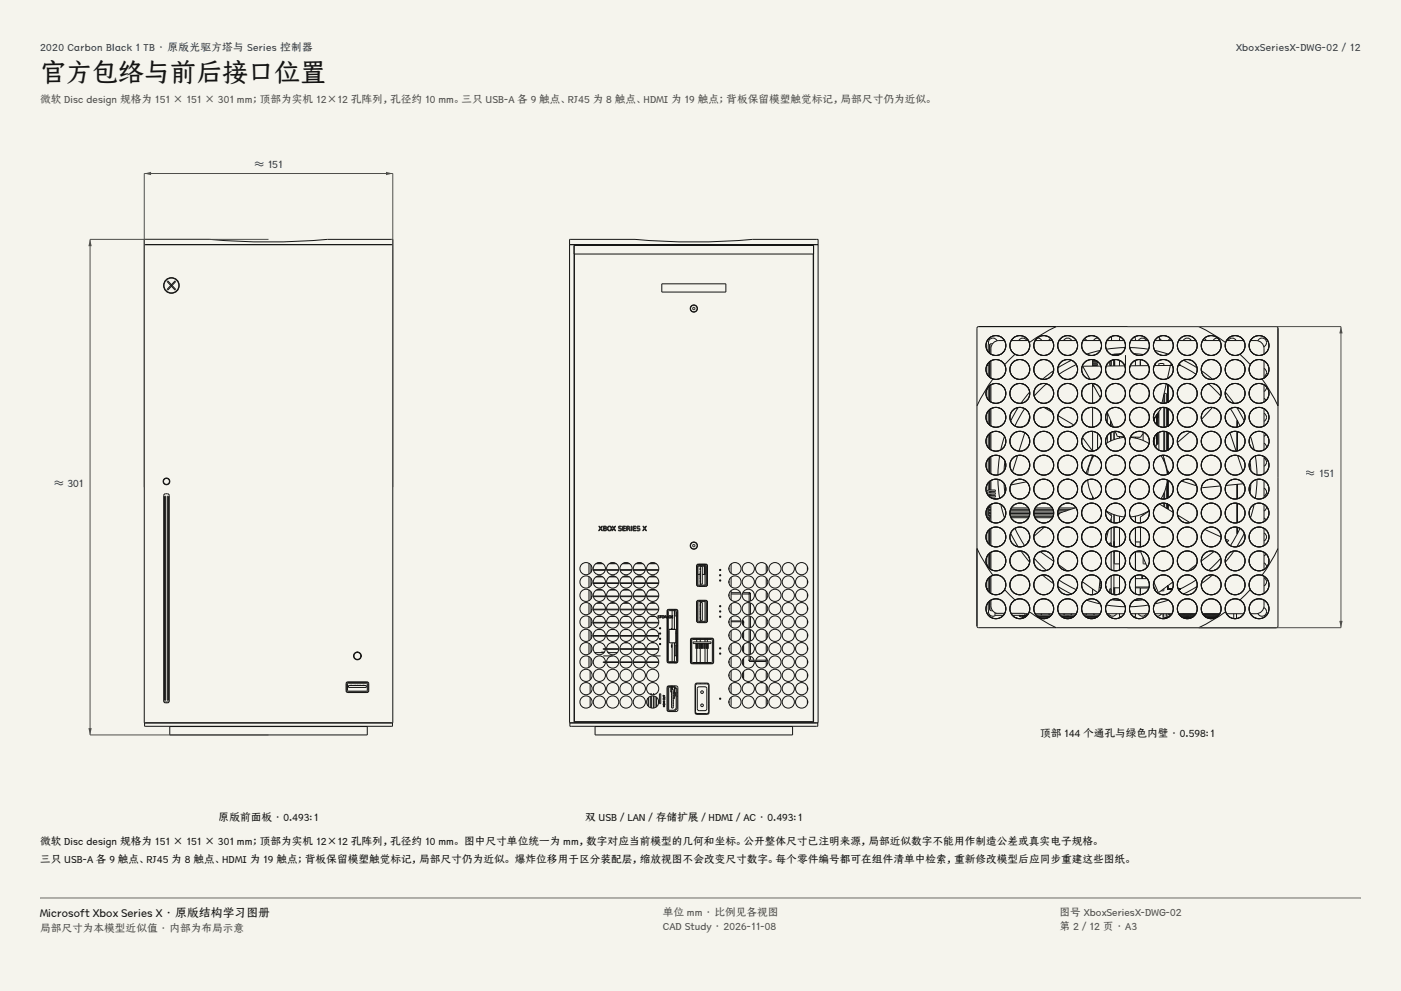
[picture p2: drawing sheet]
<svg xmlns="http://www.w3.org/2000/svg" width="420mm" height="297mm" viewBox="0 0 420 297" stroke-linecap="round" stroke-linejoin="round" font-family="sans-serif">
<defs><g id="words">
<text font-size="7.8" fill="#141413" x="12" y="24.7">官方包络与前后接口位置</text>
<text font-size="3.5" fill="#141413" x="12" y="274.9">Microsoft Xbox Series X · 原版结构学习图册</text>
<g font-size="3.2" fill="#1b365d">
<text x="12" y="15.3">2020 Carbon Black 1 TB · 原版光驱方塔与 Series 控制器</text>
<text x="370.6" y="15.3">XboxSeriesX-DWG-02 / 12</text>
<text x="76.2" y="50.4">≈ 151</text>
<text x="391.5" y="143">≈ 151</text>
<text x="16.2" y="146">≈ 301</text>
</g>
<g font-size="3.2" fill="#504e49">
<text x="12" y="30.9">微软 Disc design 规格为 151 × 151 × 301 mm；顶部为实机 12×12 孔阵列，孔径约 10 mm。三只 USB-A 各 9 触点、RJ45 为 8 触点、HDMI 为 19 触点；背板保留模塑触觉标记，局部尺寸仍为近似。</text>
<text x="198.7" y="274.5">单位 mm · 比例见各视图</text>
<text x="317.6" y="274.5">图号 XboxSeriesX-DWG-02</text>
<text x="12" y="279.3">局部尺寸为本模型近似值 · 内部为布局示意</text>
<text x="198.7" y="278.8">CAD Study · 2026-11-08</text>
<text x="317.6" y="278.8">第 2 / 12 页 · A3</text>
</g>
<g font-size="3.2" fill="#141413">
<text x="311.8" y="221">顶部 144 个通孔与绿色内壁 · 0.598:1</text>
<text x="65.6" y="246">原版前面板 · 0.493:1</text>
<text x="175.5" y="246">双 USB / LAN / 存储扩展 / HDMI / AC · 0.493:1</text>
<text x="12" y="253.3">微软 Disc design 规格为 151 × 151 × 301 mm；顶部为实机 12×12 孔阵列，孔径约 10 mm。 图中尺寸单位统一为 mm，数字对应当前模型的几何和坐标。公开整体尺寸已注明来源，局部近似数字不能用作制造公差或真实电子规格。</text>
<text x="12" y="258.6">三只 USB-A 各 9 触点、RJ45 为 8 触点、HDMI 为 19 触点；背板保留模塑触觉标记，局部尺寸仍为近似。 爆炸位移用于区分装配层，缩放视图不会改变尺寸数字。每个零件编号都可在组件清单中检索，重新修改模型后应同步重建这些图纸。</text>
</g>
</g></defs>
<g fill="#f5f4ed">
<path d="M0 0h420v297h-420z"/>
<path d="M12 12h396v275h-396z"/>
</g>
<g fill="none" stroke="#141413" stroke-width=".3">
<path d="M43.2 71.7h19.7a198.8 198.8 0 0 0 35.2 0h19.7v144.9h-74.6zM43.2 73.3h74.6M51.4 85.3l-1-1.1-.3 .2 1.1 1.2M51.6 85.6l1 1.2-.2 .1-1-1.1M52.4 84.2l.2 .2-2.3 2.5-.2-.2zM49.1 148.2l1.1-.2 .5 .5v61.6l-.5 .5h-.9l-.2-.5zM49.3 148.7h.3v61.2h-.3zM50.2 148.7h.3v61.2h-.3zM106 196.2v.7M106.7 197.7h.9M106.9 195.4h.5M107.3 195.4h.1"/>
<path d="M108.3 196.2v.7M43.3 216.7h74.4v1h-74.4zM49.2 210.4h1.5M50.9 217.7h59.2v2.6h-59.2zM103.8 204.6l.5-.3 6 .1 .2 .5v2.4l-.5 .3-6-.1-.3-.5zM104 204.6h6.3v2.7h-6.3zM104.3 204.8h5.6l.2 .2v1.9l-.2 .2h-5.5l-.2-.2zM104.5 205.4h5.3v.6h-5.3zM105 205.4h.6M105.3 205.4h.1M106 205.4h.3M106.5 205.4h.3"/>
<path d="M107 205.4h.3M107.5 205.4h.3M108 205.4h.3M108.7 205.4h.6M109 205.4h.1"/>
<circle cx="51.4" cy="85.6" r="2.35"/>
<circle cx="51.4" cy="85.6" r="2.23"/>
<circle cx="49.9" cy="144.3" r="1.01"/>
<circle cx="49.9" cy="144.3" r=".89"/>
<circle cx="107.1" cy="196.6" r="1.16"/>
<circle cx="107.1" cy="196.6" r="1.04"/>
</g>
<path d="M43.2 146v-94h74.6v94" fill="none" stroke="#504e49" stroke-width=".3"/>
<g fill="#504e49">
<path d="M43.2 52l2.1-.5v1z"/>
<path d="M115.7 51.5l2.1 .5-2.1 .5z"/>
</g>
<path d="M80.5 71.7h-53.5v148.6h53.5" fill="none" stroke="#504e49" stroke-width=".3"/>
<g fill="#504e49">
<path d="M27 71.7l.5 2.1h-1z"/>
<path d="M26.5 218.2h1l-.5 2.1z"/>
</g>
<g fill="none" stroke="#141413" stroke-width=".3">
<path d="M170.7 71.7h19.7a198.8 198.8 0 0 0 35.2 0h19.7v144.9h-74.6zM170.7 73.3h74.6M172.1 73.5h71.8v142.9h-71.8zM172.1 76.1h71.8M172.2 76.1v140.2h71.6v-140.2M198.4 85.1h19.2v2.4h-19.2zM207.8 92.1h.4l.2 .4-.2 .3h-.4l-.2-.3zM316.6 97.9h42.8M316.6 97.9l-4.1 2.2-3.9 2.6M316.6 97.9h-23.5l-.2 .5v23.2M359.4 97.9l4.1 2.2 3.9 2.6M359.4 97.9h23.5l.2 .5v23.2"/>
<path d="M295.9 109.5h.1M295.9 109.5h.4M295.9 109.4v.1M296.3 105.5v-2.1l.3-.1 .1 2.6M296.3 108.8v3.8M296.3 116v3.8M296.7 117l.1 .1M296.7 112.5l.1 .1M296.7 103.6l.1 .1M296.7 108.9h.1M296.7 108.4v4.6M296.7 115.6v4.6"/>
<path d="M296.8 119.6l-.1 .1M296.8 110.6l-.1 .1M296.8 108.3v4.8M296.8 115.5v4.8M297.1 108.1v5.2M297.1 115.3v5.2M297.6 103l-.8 .2v2.7M297.7 113.6l-2.6 3.9-2.2 4.1M298.9 102.1a1.34 1.34 0 0 0-1.8-.7 1.34 1.34 0 0 0-.6 1.9M301 101.9l-.1 .2M301 101.9h.1M301.1 102.1a3.2 3.2 0 0 0-3.8 1.3l-.2 2.7"/>
<path d="M301.2 109.3a2.99 2.99 0 0 1-.3 3.3 2.99 2.99 0 0 1-3.2 1M301.2 109.3a2.99 2.99 0 0 0-5-.5 2.99 2.99 0 0 0 1.5 4.8M303.1 102.1h5.2M303.2 101.9h.1M303.3 101.9v.2M304.3 106.2l-3.1 3.1M305.4 102.1a1.34 1.34 0 0 1 1.2-.8 1.34 1.34 0 0 1 1.2 .8M308.6 102.7a2.99 2.99 0 0 1-1 3.2 2.99 2.99 0 0 1-3.3 .3M308.6 102.7a2.99 2.99 0 0 0-4.8-1.5 2.99 2.99 0 0 0 .5 5M308.7 117.5l-2.6 3.3M308.7 117.5h.1M310 118.7h.1"/>
<path d="M310.3 102.1h5.2M310.9 101.3a1.34 1.34 0 0 1 1.4 .8M312.5 113.7h.1M313.7 115l-3.7 3.7M313.7 115h.1M315 101.5l-.6 .6M315 101.4v.1M315.9 111.1l-3.4 2.6M317.5 112.2h.1M317.5 102.1h5.2M318.9 102.1a1.34 1.34 0 0 1 1.2-.8 1.34 1.34 0 0 1 1.2 .8M321.2 108l-4.1 2.2"/>
<path d="M321.2 108h.1M322.7 109.3l-5.2 2.9M322.7 109.3h.1M324.7 102.1h5.1M325.1 101.4v.1M325.2 101.5l.6 .6M327.5 114.9l2.4 4.4M327.5 109.6h1.5v.1M327.5 109h1.5v.3h-1.5M327.5 108.5h1.5v.3h-1.5M327.5 108.2h1.4M327.5 115.7h.4"/>
<path d="M327.5 107.8v1.9M327.5 115v5.9M327.5 107.9h.8M327.5 115.3h.2M329.2 101.3a1.34 1.34 0 0 0-1.4 .8M329.2 101.3h.1M329.8 105l-4.1 1.1M329.8 105h.1M330.1 109.7l-5.5 .1 2.2 3.9M331.7 104.7h-.1M331.8 102.1h5.2M332.7 108.3h.1"/>
<path d="M333.1 108.1v1.4h-.4v-1.2M333.1 108.9h.1M333.1 108.1h.1M333.1 108v1.7M333.2 100.8v1.3M333.9 108.9h.3M334 107.8v1.9zM334.2 107.8v1.9M334.2 107.8h.1M335.6 106v.3l-1.7-.1v.3M335.6 108v1.7M335.9 101l-.2 .3"/>
<path d="M336.1 106l-2.9 .3M336.1 106h.1M336.2 101.2l-.5 .1-.1 .8M337.2 109.6l-5.6 .1M337.3 104.2l-5.6 .5M337.3 104.2h.1M337.4 106.4v3.2M338.7 104.2h.1M338.7 104.2l5.6 .5M339 102.1h5.2M339.8 101.2l.5 .1 .1 .8M339.9 106h.1"/>
<path d="M339.9 106l2.9 .3M340.1 101l.2 .3M340.4 106v.3M340.4 108v1.6M341.3 102.1a1.34 1.34 0 0 1 1.2-.8 1.34 1.34 0 0 1 1.2 .8M341.8 107.8v1.8M341.8 108.9h.1M341.8 107.8h.1M341.9 107.8v1.8M341.9 107.8h.1M344 101.8v.3M344.3 104.7h.1"/>
<path d="M344.3 109.6h-5.5M346.2 105h.1M346.2 102.1h5.1M346.2 105l4 1.1M346.4 109v.5h-.4M346.4 108.9v.1M347.6 101.5l.6 .6M347.6 100.8v1.3M348.9 109.5v-.5l-1.3-.1-.2 .7M348.9 118.3v2.6M349.6 115.1l-1.3 5.8M349.6 115v.1"/>
<path d="M350 115.2v5.4M350.2 106.1h.1M350.8 109.5h.7M350.9 109.5l-.9 3.8M350.9 109.5l-4.9 .1M350.9 101.4l-.7 .7M353.2 109.5h.7M353.3 109.3h.1M353.3 102.1h5.2M353.3 109.3l5.2 2.9M354.7 102.1a1.34 1.34 0 0 1 1.2-.8 1.34 1.34 0 0 1 1.2 .8M354.8 108h.1"/>
<path d="M354.8 108l4 2.2M358.5 112.2h.1M358.9 110.2h.1M360.1 111.1h.1M360.2 111.1l3.3 2.6M360.5 102.1h5.2M361 101.4v.1M361 101.5l.6 .6M362.3 115h.1M362.3 115l3.7 3.7M363.5 113.7h.1M365.1 101.3a1.34 1.34 0 0 0-1.4 .8"/>
<path d="M365.1 101.3h.1M366 118.7h.1M367.3 117.5h.1M367.3 117.5l2.6 3.3M367.4 102.7a2.99 2.99 0 0 0 1 3.2 2.99 2.99 0 0 0 3.3 .3M367.4 102.7a3 3 0 0 1 4.8-1.5 3 3 0 0 1-.5 5M367.7 102.1h5.2M368.2 102.1a1.34 1.34 0 0 1 1.2-.8 1.34 1.34 0 0 1 1.2 .8M371.7 106.2l3.1 3.1M372.8 101.9l-.1 .2M374.8 109.3a2.99 2.99 0 0 0 .3 3.3 2.99 2.99 0 0 0 3.2 1M374.8 109.3a2.99 2.99 0 0 1 5-.5 2.99 2.99 0 0 1-1.5 4.8"/>
<path d="M374.9 102.1a3.2 3.2 0 0 1 3.8 1.3l.2 2.7M375 101.9h.1M375 101.9l.1 .2M377.1 102.1a1.35 1.35 0 0 1 2.2-.4 1.35 1.35 0 0 1-.4 2.2M378.3 113.6l2.6 3.9 2.2 4.1M378.9 119.4l.6 .6M378.9 110.4a1.34 1.34 0 0 1 .8 1.2 1.34 1.34 0 0 1-.8 1.2M378.9 105.9l.2 .1M378.9 108.1v5.2M378.9 115.3v5.2M379.1 108.3h-.2M379.1 106h.1"/>
<path d="M379.1 108.2v.1M379.7 115.9h.1M379.7 115.9l-.2 .9-.6 .5M292.9 121.6v42.8M296.3 123.2v3.8M296.3 130.3v3.8M296.3 137.5v3.8M296.7 139.4l.1 .1M296.7 130.5l.1 .1M296.7 126l.1 .1M296.7 122.8v4.6M296.7 129.9v4.7"/>
<path d="M296.7 137.1v4.6M296.8 137.5l-.1 .1M296.8 133l-.1 .1M296.8 124.1l-.1 .1M296.8 122.7v4.8M296.8 129.9v4.7M296.8 137v4.8M297.1 122.5v5.2M297.1 129.7v5.1M297.1 136.8v5.2M299.7 136.7l-.5 5.6M299.7 136.6v.1"/>
<path d="M300 134.8h.1M301.1 130.7l-1.1 4.1M301.3 138.2l-.3 2.9M305.1 136.5l-1.6 4.9M305.1 136.5h.1M305.2 122.1l-2.2 4.1M305.5 135.2h.1M306.1 120.9h.1M307.2 122.5l-2.9 5.2M307.2 122.5h.1M307.2 129.7l-1.7 5.5M308.7 124.9l-.6 2"/>
<path d="M312.9 122.1l2.6 1.5M317.1 124.6l4.7 2.9M324.5 131.1h.1M327.5 129.3v5.9l-3-4.1M327.5 137.2v-.8l-1.9 5.5M327.5 122.1v5.9M328 136.5a12 12 0 0 0-1.9 5.6M329.4 130.2l-.4 .1v4.3M330.1 124.1v1.9M331.5 133h.1M331.9 123.5l1.9 4.5M332 123.6v3.2"/>
<path d="M332 130.5v2.2M332.8 127.6h.1M332.8 127.5v.1M332.8 127.5h.1M332.9 125.9v1.6M332.9 129.7v2.5M332.9 127.5l.1 .2M333.1 126.4v1.4M333.1 129.6v2.5M333.9 129.3v2.5M334 129.3v2.4M334.3 129.3l.7 1.5 2.1 .1"/>
<path d="M335.6 130.8v.5M337.1 131.1a12 12 0 0 0-5.6 1.8M337.2 131.1h.1M338.8 131.1h.1M338.9 131.1a12 12 0 0 1 5.6 1.8M340.4 131v.3M342.7 129.9v2.1M342.9 129.6l-1 1.5-3-.1M344.5 133h.1M345.9 125.5v.4M345.9 131.4v1.7M345.9 131.5l.2 .1z"/>
<path d="M346 125.4v.8M346 131.2v2.1M346 133.3v.1M346 125.6h.1M346.1 133.4v.1M346.1 131.5v.1M346.1 125.5v.1M346.1 125.6h.1M346.1 125.1v.5M346.1 130.8v.7M346.2 125.1l.6 .1M346.6 133.4v.9"/>
<path d="M346.8 130v3.3l-.8 .1M346.8 124.3v3M346.8 124.2l.1 1.2M346.9 125.4l-.1 1.9M346.9 125.4h.1M347 125.4l.1 2.2M347.1 129.7l-.1 3.4h-.2v-3.1M347.1 123.8l-.1 1.6M347.4 123.3v4.4M347.4 129.6v5.3M348 136.5a12 12 0 0 1 1.9 5.6M348 122.2v.4l-2.2 3"/>
<path d="M348.7 136.4l1.6 5.6M348.9 122.1v6M348.9 129.3v5.9M348.9 137.3v.8M349.1 122.1v5.9M349.1 129.3v5.9M349.1 137.8v.7M349.7 120.8v-2.8l-.5-.1-.1 3M349.7 122.2v5.7M349.7 129.4v5.7M349.7 139.9v.4M350 122.4v5.4"/>
<path d="M350 129.5v5.5M356.8 129.4l-3.8 3.2M363.5 122.1l-3.3 3.6M367.3 125.4l.4 1.2M368.7 129.7l1.9 5.5M368.8 122.5h.1M368.8 122.5l2.9 5.2M369.9 120.9h.1M370.8 122.1l2.2 4.1M370.9 126v2M370.9 129.3v5.9M371 136.5l1.6 4.8"/>
<path d="M373 126.2h.1M374.7 138.2l.3 2.9M374.9 130.7l1.1 4.1M376 134.8h.1M376.3 136.6v.1M376.3 136.7l.5 5.6M378.9 137.3a1.34 1.34 0 0 1 .8 1.2 1.34 1.34 0 0 1-.8 1.2M378.9 132.8l.6 .5 .2 .9M378.9 123.9a1.34 1.34 0 0 1 .8 1.2 1.34 1.34 0 0 1-.8 1.2M378.9 122.5v5.2M378.9 129.7v5.1M378.9 136.8v5.2"/>
<path d="M379.5 130.2l-.6 .6M379.5 120h.1M379.6 130.1h-.1M379.7 134.2h.1M383.1 121.6v42.8M179.5 157.7l.5 .5 .6-.5-.4 .7 .4 .7-.6-.6-.6 .6 .5-.8zM180.9 157.7h.5a.34 .34 0 0 1 .4 .2 .34 .34 0 0 1-.2 .4 .39 .39 0 0 1 .3 .5 .39 .39 0 0 1-.5 .3h-.5zM181.1 158.4h.3a.26 .26 0 0 1 .3 .3 .26 .26 0 0 1-.3 .2h-.3zM181.1 157.8l.4 .1 .1 .2-.5 .2zM183.5 157.7l.5 .5 .6-.5-.5 .7 .5 .7-.6-.6-.6 .6 .5-.8zM185.5 157.8l.8-.1v.2l-.2-.1a.29 .29 0 0 0-.4 0 .29 .29 0 0 0-.1 .4 .54 .54 0 0 1 .7 .2 .54 .54 0 0 1-.2 .7 .54 .54 0 0 1-.7-.1l.1-.1a.31 .31 0 0 0 .5 .1 .31 .31 0 0 0-.1-.5l-.5-.3zM186.7 157.7h.8v.1h-.7v.5h.7v.1h-.7v.5h.8v.2h-.9z"/>
<path d="M187.9 157.7h.4a.39 .39 0 0 1 .4 .2 .39 .39 0 0 1-.2 .5l.4 .7-.6-.6h-.2v.6h-.2zM188.1 157.8h.2a.25 .25 0 0 1 .3 .3 .25 .25 0 0 1-.3 .2h-.2zM189.2 157.7h.2v1.4h-.2zM189.8 157.7h.8v.1h-.7v.5h.7v.1h-.7v.5h.7v.2h-.8zM191 157.8l.8-.1v.2l-.2-.1a.29 .29 0 0 0-.4 0 .29 .29 0 0 0-.1 .4 .54 .54 0 0 1 .7 .2 .54 .54 0 0 1-.2 .7 .54 .54 0 0 1-.7-.1l.1-.1a.31 .31 0 0 0 .5 .1 .31 .31 0 0 0-.1-.5l-.5-.3zM192.7 157.7l.6 .5 .5-.5-.4 .7 .4 .7-.6-.6-.6 .6 .5-.8zM296 152.3v2.6l.2 .2 .9 .1M296.3 144.7v2.2M296.3 155.1v.6M296.3 159v3.8M296.3 148.6h.1M296.3 148.6l2.1-.1v.4h-1.7"/>
<path d="M296.4 154.7h.7M296.4 154.3h.7M296.4 153.9h.7M296.4 147.3h2v-.4h-2.2l-.2 1.2 .4-.4h2v.4h-2M296.4 153.5h.7M296.4 153l.7 .1M296.4 152.6l.7 .1M296.4 152.2h.7M296.4 148.1v.5M296.4 151.7v3.1M296.7 152.9l.1 .1M296.7 148.4l.1 .1"/>
<path d="M296.7 144.3v2.6M296.7 147.3v.4M296.7 148.1v.4M296.7 151.4v.8M296.7 152.7v.4M296.7 153.5v.4M296.7 154.3v.4M296.7 155.2v.9M296.7 158.6v4.6M296.8 159.9l-.1 .1M296.8 155.4l-.1 .1M296.8 146.5l-.1 .1"/>
<path d="M296.8 144.2v2.7M296.8 147.3v.4M296.8 148.1v.4M296.8 149h.1M296.8 151.4v.8M296.8 152.7v.4M296.8 153.5v.4M296.8 154.3v.4M296.8 155.2v.9M296.8 158.5v4.8M297.1 144v2.9M297.1 147.3v.4"/>
<path d="M297.1 148.1v.4M297.1 148.9v.3M297.1 151.2v5.1M297.1 158.3v5.2M297.5 149.4h.9v.1M298.4 149.6h.1M299.2 143.7h.1M299.2 142.3h.1M299.2 143.7l.5 5.6M299.7 149.3v.1M300 151.2h.1M300 151.2l1.1 4.1"/>
<path d="M301 144.9h.1M301 141.1h.1M301 144.9l.3 2.9M302.7 153.9h6M302.8 153.5h5.9M302.8 154.3h5.9M302.8 153.1h5.8M302.9 154.7h5.6M303 152.7h5.5M303 159.8l2.2 4.1M303.1 155.2h5.3M303.2 152.2h5.1"/>
<path d="M304.3 158.3l2.9 5.2M307.8 144.4l-4.8 .9M309.9 153.9h6M309.9 153.5h6M310 154.3h5.8M310 153.1h5.8M310.1 154.7h5.6M310.1 152.7h5.6M310.3 155.2h5.2M310.3 152.2h5.2M313.1 158l-3.2 2.8M313.1 157.9v.1"/>
<path d="M317.1 153.9h.6M317.1 153.5h1.4M317.1 154.3h.1M317.2 153.1h2.5M317.3 152.7h3.7M317.5 152.2h4.8M320.1 143.6h.1M322.6 152.1l-4.7 1.6-.8 .7M326.1 143.8h.1M326.1 142.2h.1M326.1 143.9a12 12 0 0 0 1.9 5.6M327.5 148.8v.8"/>
<path d="M331.5 153.2l1.8 1.4-.4 1.7M331.5 153.1a12.6 12.6 0 0 0 5.6 1.8M331.5 153h.1M331.8 153.5h.2M332 153.5h.1M332.1 153.4l-.1 .1M332.3 158.8l-.7 3.1M333.1 153.9v.6M333.1 155.5v.9M333.1 158.2v5.4M333.9 154.2v2.5M333.9 158l.1 5.9"/>
<path d="M334 154.3v2.4M334 158v5.9M335.6 154.7v1.8M335.6 158.2v5.5M337.2 154.9h.1M338.8 154.9h.1M340.4 154.7v1.8M340.4 158.2v5.5M341.9 158v5.9M342.7 154v.4M344.5 153.1a12 12 0 0 1-5.6 1.8M344.5 153h.1"/>
<path d="M344.5 153.2l-2.6 1.7v1.8M346.5 151.8l1.1-.7 4.1 2.5M346.6 151.7v.1M347.4 151.1v.1M348.9 147.9v1.7M348.9 150.8v1.1M349.1 147.5v2.1M349.1 150.8v1.1M349.7 145.7v3.7M349.7 150.9v1.4M349.9 143.9a12 12 0 0 1-1.9 5.6M349.9 142.2h.1"/>
<path d="M349.9 143.8h.1M350 141.1v1M350 143.9v5.4M350 151v1.5M353 154.3l3.7 2.3M354.2 144.2l4.6 1.4M361.1 158.7l5 2.2M365.9 145.6l-5.7 .5M370.9 145.2v4.3M370.9 150.8v5.9M370.9 158v2M371.7 158.3l-2.9 5.2"/>
<path d="M372.6 141.3h.1M372.8 145l-5.3 .5M373 159.8l-2.2 4.1M373 159.8h.1M375 144.9l-.3 2.9M375 141.1h.1M375 144.9h.1M376 151.2l-1.1 4.1M376 151.2h.1M376.3 149.3v.1M376.8 143.7l-.5 5.6M376.8 142.3h.1"/>
<path d="M376.8 143.7h.1M378.9 159.7a1.34 1.34 0 0 1 .8 1.2 1.34 1.34 0 0 1-.8 1.2M378.9 155.2l.6 .6M378.9 146.3a1.34 1.34 0 0 1 .8 1.2 1.34 1.34 0 0 1-.8 1.2M378.9 141.8l.2 .1M378.9 144v5.2M378.9 151.2v5.1M378.9 158.3v5.2M379.1 144.1l-.2 .1M379.1 141.9h.1M379.1 144.1h.1M379.5 155.9h.1"/>
<path d="M379.7 151.8h.1M379.7 151.8l-.2 .9-.6 .5M176.6 168.8v3.2M176.6 172.8v3.2M176.6 176.8v3.2M177.2 169.4v2.1M177.2 173.4v2.1M177.2 177.3v2.2M177.5 170.7l-.1 .2M177.5 174.7v.2M177.5 178.6v.2M177.9 178.6h3.6"/>
<path d="M177.9 174.7h3.6M177.9 170.7h3.6M177.9 178.8h3.6M177.9 174.9h3.5M177.9 170.9h3.5M178.6 168.9h2.1M178.7 172.9h2M178.8 176.8h1.8M178.9 168.8h1.5M179.1 172.7h1.2M179.2 176.7h.9M181.9 178.6h3.6"/>
<path d="M181.9 174.7h3.6M181.9 170.7h3.6M181.9 178.8h3.6M181.9 174.9h3.5M181.9 170.9h3.5M182.6 168.9h2.1M182.7 172.9h2M182.8 176.8h1.8M182.9 168.8h1.5M183.1 172.7h1.2M183.2 176.7h.9M185.9 178.6h3.6"/>
<path d="M185.9 174.7h3.6M185.9 170.7h3.6M185.9 178.8h3.6M185.9 174.9h3.5M185.9 170.9h3.5M186.6 168.9h2.1M186.7 172.9h2M186.8 176.8h1.8M186.9 168.8h1.5M187.1 172.7h1.2M187.2 176.7h.9M189.9 178.6h3.6"/>
<path d="M189.9 174.7h3.6M189.9 170.7h3.6M189.9 178.8h3.6M189.9 174.9h3.5M189.9 170.9h3.5M190.6 168.9h2.1M190.7 172.9h2M190.8 176.8h1.8M190.9 168.8h1.5M191 172.7h1.3M191.2 176.7h.9M193.9 178.6h3.6"/>
<path d="M193.9 174.7h3.6M193.9 170.7h3.6M193.9 178.8h3.5M193.9 174.9h3.5M193.9 170.9h3.5M194.6 168.9h2.1M194.7 172.9h2M194.7 176.8h1.9M194.9 168.8h1.5M195 172.7h1.3M195.2 176.7h.9M207.8 163.2h.4l.2 .3-.2 .4h-.4l-.2-.4z"/>
<path d="M208.8 169.6l.6-.6h2.2l.5 .6-.1 5.9-.4 .3h-2.2l-.6-.6M208.9 169.4v6M208.9 169.7v2.5M208.9 172.2h.1M208.9 169.7h.1M209.1 169.3h2.8v6.2h-2.8zM209.2 169.7h2v2.5h-.7M209.2 172.2h.7M209.3 169.5l2.2-.1 .2 .3v5.4l-.2 .3h-2l-.3-.3zM209.9 174h.1M209.9 174.3h.1M209.9 172.7h.1"/>
<path d="M209.9 173.1h.1M209.9 171.7h.1M209.9 172.1h.1M209.9 170.5h.1M209.9 170.8h.1M209.9 174.5h.1M209.9 173.2h.1M209.9 173.5h.1M209.9 172.3h.1M209.9 172.5h.1M209.9 171.3h.1M209.9 171.5h.1"/>
<path d="M209.9 170.3h.1M209.9 169v.2M209.9 169.4v6M209.9 175.6v.2M209.9 179.9v.1M209.9 169.7h.6v5.4h-.6M211.2 170.4h.2M211.2 171.4h.2M211.3 169.5v2.8M211.3 172.3h.1M211.3 169.5h.1M211.4 169v.2"/>
<path d="M211.4 169.4v6M211.4 175.6v.2M211.4 179.9v.1M212 170.4h.1M212 169.4v6M212 171.4h.1M212.1 169.9v2M212.1 169.9h.1M212.1 171.9h.1M218.5 170.1v.6M218.5 174.1v.6M218.5 178.1v.6"/>
<path d="M219.2 169v2.8M219.2 173v2.8M219.2 177v2.8M219.2 177.6h2.8M219.2 178h2.9M222.5 178l2 .1 .1 2.1M222.7 177.6h1.8l.4 .2 .1 2.3M229.7 169.2v2.4M229.7 173.2v2.4M229.7 177.2v2.4M242 169.8v1.2M242 173.8v1.2"/>
<path d="M242 177.8v1.2M242.1 170.1v.6M242.1 174.1v.6M242.1 178.1v.6M292.9 164.4l2.2 4.1 2.6 3.9M292.9 164.4v23.2l.2 .5h23.5M295.9 176.5h.1M295.9 176.5h.4M295.9 176.5v.1M296.3 166.2v3.8M296.3 173.4v3.8M296.7 175.3l.1 .1"/>
<path d="M296.7 166.3l.1 .1M296.7 161.8l.1 .1M296.7 177.1h.1M296.7 165.8v4.6M296.7 173v4.6M296.8 173.4l-.1 .1M296.8 168.9l-.1 .1M296.8 165.7v4.8M296.8 172.9v4.8M297.1 179.9a3.2 3.2 0 0 0 1.1 3.7l.5 .2M297.1 165.5v5.2M297.1 172.7v5.2"/>
<path d="M297.7 172.4a2.99 2.99 0 0 0-1.5 4.8 2.99 2.99 0 0 0 5-.5M297.7 172.4a2.99 2.99 0 0 1 3.2 1 2.99 2.99 0 0 1 .3 3.3M301.2 176.7l3.1 3.1M304.3 179.8a2.99 2.99 0 0 0-.5 5 2.99 2.99 0 0 0 4.8-1.5M304.3 179.8a2.99 2.99 0 0 1 3.3 .3 2.99 2.99 0 0 1 1 3.2M306.1 165.1l2.6 3.4M307.2 163.5h.1M308.5 162l-.6 .5 .2 .2M308.7 168.5h.1M310 167.3h.1M310 167.3l3.7 3.7M311.8 165.3h.1"/>
<path d="M311.9 165.3l4 2.9M312.5 172.3h.1M312.5 172.3l3.4 2.6M313.7 171h.1M315.9 168.2h.1M317.1 175.8l4.1 2.2M317.3 169.2h.1M317.3 169.2l2.6 1.9M317.5 173.8l5.2 2.9M319.9 171.1h.1M321.2 178h.1M322.7 176.7h.1"/>
<path d="M324.4 174.3l4.7 3.3M325.7 179.9l4.1 1.1M327.5 176.5v1.7M329.5 176.1h.6M329.6 175.6h.6M329.7 174.9h.5M329.7 174.4h.4M329.8 173.7l-.4 3.7M330.1 174.3v.1M330.1 174.9v.7M330.1 176.1v.1M331.4 175.6l.1 .5"/>
<path d="M331.5 174.4v.1M331.5 174.5l-.1 .4M332.7 177.7v-1.2h.4v1.4M332.7 163.3v-.6h.4v.9M332.7 163.3v.1M332.7 177.7h.1M333.1 177.1h.1M333.1 163.3h.1M333.1 163.6h.1M333.1 177.9h.1M333.1 165.4v5.4M333.1 172.6v5.4"/>
<path d="M333.2 179.7l2.9 .3M333.9 172.3l.1 5.9v-2.2M333.9 177.1h.3M333.9 163.3h.1M333.9 179.5v.3M334 162.2v1.7zM334 176h.1M334 165.6h.1M334 162.2h.1M334 165.2v.4M334 165.1l-.1 5.9M334 165.1v3.7l1.6 .2"/>
<path d="M334.2 178.2h.1M335.6 176.2h-1.4v2M335.6 165.4v5.4M335.6 172.5v5.5M335.6 179.7v.3M337.4 160.9h.1M337.4 168.1h.1M337.4 175.3h.1M338.6 160.9h.1M340.4 162.4h1.4v1.5M340.4 176.2h4M340.4 175.9h4.1"/>
<path d="M340.4 173.4h3.5M340.4 165.4v5.4M340.4 172.5v5.5M340.4 179.7v.3M341.8 176.2v2M341.8 165.1v.3h-1.4M341.8 177.1h.1M341.8 163.3h.1M341.8 163.9h.1M341.8 165.1h.1M341.8 178.2h.1M341.9 176.2v2"/>
<path d="M341.9 165.2v.2M341.9 162.5v1.4M341.9 162.5h.1M341.9 163.9h.1M341.9 165.1h.1M341.9 178.2h.1M341.9 165.1v.3M341.9 165.4l2 4.5M342.3 172.4v1M342.3 172.4h.1M342.4 172.4v1M342.5 172.4v1"/>
<path d="M342.5 172.4h.1M342.7 167.1v1.9h.8M342.8 179.7l-2.9 .3M345.9 176.1v.1M346 176.5h.4v.6M348.9 176.4v.6l-.8 .1M350 175.6v.8l1.5 .1M350.2 179.9l-4 1.1M350.3 179.9h-.1M351.6 174.4l-4.3 3.2-1.4-3.2v1.8M353.2 176.5h.7M353.3 176.7h.1"/>
<path d="M354.8 178h.1M356.2 171.1h-.1M358.5 173.8l-5.2 2.9M358.7 169.2l-2.5 1.9M358.8 175.8l-4 2.2M358.9 175.8h.1M360.1 174.9h.1M362.3 171h.1M363.5 172.3l-3.3 2.6M363.5 172.3h.1M364 165.3l-3.9 2.8M366 167.3l-3.7 3.7"/>
<path d="M366 167.3h.1M367.3 168.5h.1M367.3 161.5l1.1 .5-.7 .5M368.8 163.5h.1M369.9 165.1l-2.6 3.4M371.7 179.8a2.99 2.99 0 0 0-3.3 .3 2.99 2.99 0 0 0-1 3.2M371.7 179.8a3 3 0 0 1 .5 5 3 3 0 0 1-4.8-1.5M374.8 176.7l-3.1 3.1M378.3 172.4a2.99 2.99 0 0 0-3.2 1 2.99 2.99 0 0 0-.3 3.3M378.3 172.4a2.99 2.99 0 0 1 1.5 4.8 2.99 2.99 0 0 1-5-.5M378.9 177.7h.2M378.9 173.2a1.34 1.34 0 0 1 .8 1.2 1.34 1.34 0 0 1-.8 1.2"/>
<path d="M378.9 168.7a1.34 1.34 0 0 1 .8 1.4M378.9 179.9a3.2 3.2 0 0 1-1.3 3.8l-2.7 .2M378.9 165.5v5.2M378.9 172.7v5.2M379.1 180l-.2 .1M379.1 177.7v.1M379.1 180h.1M379.5 166l-.6 .6M379.6 166h-.1M383.1 164.4l-2.2 4.1-2.6 3.9M383.1 164.4v23.5l-.5 .2h-23.2M176.6 180.8v3.2"/>
<path d="M176.6 184.8v3.2M176.6 188.8v3.2M176.6 192.8v3.2M176.6 196.8v3.2M177.2 181.3v2.2M177.2 185.3v2.2M177.2 189.3v2.2M177.2 193.3v2.2M177.2 197.3v2.2M177.5 182.6v.2M177.5 186.5v.2M177.5 190.5v.2"/>
<path d="M177.9 190.5h3.6M177.9 186.5h3.6M177.9 182.6h3.6M177.9 190.7h3.6M177.9 186.7h3.6M177.9 182.8h3.6M178.3 195.6h2.8M178.9 180.8h1.6M179 184.7h1.4M179.1 188.7h1.2M179.5 180.6h.4M180.8 198.4h.1"/>
<path d="M180.8 198.5h.1M180.8 194.4h.1M180.8 194.6h.1M180.8 194.4v.2M180.8 198.4v.1M180.9 198.5h.6M180.9 198.4h.6M180.9 196.6h2.8M180.9 194.4h.6M180.9 194.6h.6M181.2 195.4l-1 .2M181.8 194.4h3.7"/>
<path d="M181.8 198.4h3.7M181.8 190.5h3.7M181.9 186.5h3.6M181.9 198.5h3.6M181.9 182.6h3.6M181.9 194.6h3.6M181.9 190.7h3.6M181.9 186.7h3.6M181.9 182.8h3.6M182.2 195.4l.3 .2M182.3 195.6h2.8M182.8 180.8h1.7"/>
<path d="M183 184.7h1.4M183.1 188.7h1.2M183.3 192.6h.8M183.5 180.6h.4M185.8 194.4h3.7M185.8 198.4h3.7M185.8 190.5h3.7M185.8 186.5h3.7M185.9 198.5h3.6M185.9 182.6h3.6M185.9 194.6h3.6M185.9 190.7h3.6"/>
<path d="M185.9 186.7h3.6M185.9 182.8h3.6M186.8 180.8h1.7M187 184.7h1.4M187.1 188.7h1.2M187.2 192.6h.9M187.5 180.6h.4M189.8 194.4h3.7M189.8 198.4h3.7M189.8 190.5h3.7M189.8 186.5h3.7M189.8 198.5h3.7"/>
<path d="M189.8 182.6h3.7M189.9 194.6h3.6M189.9 190.7h3.6M189.9 186.7h3.6M189.9 182.8h3.6M190.8 180.8h1.7M190.9 184.7h1.5M191.1 188.7h1.2M191.2 192.6h.9M191.5 180.6h.4M193.8 194.4h3.7M193.8 198.4h3.7"/>
<path d="M193.8 190.5h3.7M193.8 186.5h3.7M193.8 198.5h3.7M193.8 182.6h3.7M193.8 194.6h3.7M193.9 190.7h3.6M193.9 186.7h3.6M193.9 182.8h3.6M194.8 180.8h1.7M194.9 184.7h1.5M195.1 188.7h1.2M195.2 192.6h.9"/>
<path d="M195.5 180.6h.4M195.7 196.6h2.3M197.3 184.6l.4-.1-.4 .2a.27 .27 0 0 1 .4 .1 .27 .27 0 0 1-.1 .4 .27 .27 0 0 1-.4-.1l.4-.1-.3-.2zM197.8 184.5h.6l-.3 .1v.6l-.1-.6zM199.3 184.6l.3 .2h-.3zM200 184.8v-1.6l.2-.5 2.5-.1 .4 .3 .1 15.3-.5 .5h-2.2l-.5-.5v-13.1M200.1 184.5l-.3 .7-.2-.6-.4-.1v.7l.1-.3 .4 .3 .3-.2 .4 .2M200.1 184.5l.3 .7M200.1 184.5l.1-1.7h2.8l.1 15.5-.3 .2h-2.4l-.3-.2v-13.3M200.1 184.7v.3M200.1 184.6l.2 .4h-.3zM200.2 182.7v.1"/>
<path d="M200.2 198.5v.1M200.4 184.9v-1.8h2.3l.1 15-.2 .2h-2l-.2-.2v-12.9M200.6 184.6l.5 .1a.29 .29 0 0 0-.4-.1 .29 .29 0 0 0 0 .4 .29 .29 0 0 0 .3 .1l-.1-.2h.2v.3a.39 .39 0 0 1-.5-.1 .39 .39 0 0 1 0-.5zM200.7 188.6h.1M200.7 188.6h1.7M200.8 188.7l-.2 .2v3.5l.2 .3h1.5M201 188.6h.1M201.2 188.6h.1M201.3 193.4h.1M201.3 193.9h.1M201.3 188.4h.1M201.3 194h.1"/>
<path d="M201.3 193.2h.1M201.3 188.3h.1M201.3 188.3v.4M201.3 193.2v.8M201.3 184.5h.5l-.4 .1v.2h.4l-.4 .1v.2l.4 .1h-.5zM201.4 193.3h.1M201.4 193.9h.1M201.4 188.4h.1M201.5 182.6v.2M201.5 183v1.5M201.5 184.6v.2M201.5 184.9v.2"/>
<path d="M201.5 185.2v3.5M201.5 192.7v5.6M201.5 198.5v.2M201.7 188.6h.1M201.9 188.6h.1M202.2 198.6h.8M202.2 182.6v.2M202.2 183v5.7M202.2 192.7v5.6M202.2 198.5v.2M202.2 196.5h.6M202.3 192.7v.3"/>
<path d="M202.3 183v1.1M202.3 182.6v.2M202.3 188.7l.3 .2v3.5l-.3 .3M202.3 193h.1M202.3 184.1h.1M202.4 192.7v.8h.4M202.4 183v1.6h.4M202.4 182.6v.2M202.4 193.5v3M202.4 198.6v.1M202.4 188.6h.1M202.6 189.8h.2"/>
<path d="M202.8 198.6v.1M202.9 198.6v.1M203.1 189.8h.1M203.1 193.5h.1M203.1 184.6h.1M203.1 193.6h.1M203.1 196.5h.1M203.2 193.6h.1M207 196.5h.1M207 198.6h.1M207 196.5v2.1M207.1 191.6l.3-.2h6.2l.2 .2-.1 7.1-6.3 .1-.3-.3"/>
<path d="M207.1 191.4v7.4M207.3 191.3l6.1-.1 .5 .3v6.9l-.2 .5h-6.2l-.4-.2-.1-6.9zM207.5 191.7h6v6.8h-6zM207.8 192.4h5.3v.5h-5.3zM208.6 192.9v1.4h.2v-1.4M208.8 180.4l.6-.5h2.2l.5 .5-.1 5.9-.4 .3h-2.2l-.6-.5M208.9 180.3v5.9M208.9 191.2v.2M208.9 191.6v.8M208.9 192.9v5.6M208.9 198.8v.1M209.1 180.1h2.8v6.3h-2.8z"/>
<path d="M209.1 192.9v1.4h.2v-1.4M209.3 180.4l2.2-.1 .2 .2v5.5l-.2 .2h-2l-.3-.2zM209.6 192.9v1.4h.2v-1.4M209.9 184.8h.1M209.9 185.1h.1M209.9 183.6h.1M209.9 183.9h.1M209.9 182.6h.1M209.9 182.9h.1M209.9 181.4h.1M209.9 181.7h.1M209.9 185.4h.1"/>
<path d="M209.9 184.1h.1M209.9 184.4h.1M209.9 183.1h.1M209.9 183.4h.1M209.9 182.1h.1M209.9 182.4h.1M209.9 181.1h.1M209.9 180.3v5.9M209.9 186.5v.1M209.9 191.2v.2M209.9 191.6v.8M209.9 192.9v5.6"/>
<path d="M209.9 198.8v.1M209.9 180.6h.6v5.3h-.6M210.1 192.9v1.4h.2v-1.4M210.6 192.9v1.4h.2v-1.4M211.1 192.9v1.4h.2M211.4 180.3v5.9M211.4 186.5v.1M211.4 191.2v.2M211.4 191.6v.8M211.4 192.9v5.6M211.4 198.8v.1M211.6 192.9v1.4h.2v-1.4"/>
<path d="M212 180.2v6.1M212 191.2v.2M212 191.6v.8M212 192.9v5.6M212 198.8v.1M212.1 192.9v1.5l.2-.1v-1.4M218.5 186.3h.1M218.5 182.1v.6M218.5 186.1v.6M218.5 190.1v.6M218.5 194.1v.6M218.5 198.1v.6"/>
<path d="M219.2 181v2.8M219.2 185v2.8M219.2 189v2.8M219.2 193v2.8M219.2 197v2.8M219.2 186.1h2.9M219.2 186.3h3M222.5 186.3l.2 .9M222.5 186.1l.4 .3v1.2M222.7 189.6v1.6M222.7 193.6v1.6M222.7 197.6v1.6"/>
<path d="M222.9 189.2v2.4M222.9 193.2v2.4M222.9 197.2v2.4M224.6 196.6l.1 1.5 1.5 .2M224.6 180.6v3.6M224.6 184.6v3.6M224.6 188.6v3.6M224.6 192.6v3.6M225 196.7v1.1l1.1 .1M225 180.7v3.4M225 184.7v3.4M225 188.7v3.4"/>
<path d="M225 192.7v3.4M226.6 197.9h3v.4h-3.1M229.7 181.2v2.4M229.7 185.2v2.4M229.7 189.2v2.4M229.7 193.2v2.4M229.7 197.2v2.4M242 181.8v1.2M242 185.8v1.2M242 189.8v1.2M242 193.8v1.2M242 197.8v1.2"/>
<path d="M242.1 182.1v.6M242.1 186.1v.6M242.1 190.1v.6M242.1 194.1v.6M242.1 198.1v.6M296.5 182.7a1.34 1.34 0 0 0 .3 1.7 1.34 1.34 0 0 0 1.7 0M296.7 180.1l-.1 2.6-.3-.1v-2.1M296.8 182.3l-.1 .1M296.8 180.1v2.7l.8 .2M298.4 184.4h2.4M301.2 183.8h-2.8l-.1 .2 .1 .4M303.1 183.8h3.9l.2 .2-.2 .4h-3.5"/>
<path d="M304.6 185.2h.1M304.6 185.2l.4 .1M305.7 184.8l1.2 .4M305.8 184.4l.1 .2-.2 .2M305.8 184.4l-.2 .1 .1 .3M305.8 184.4l.5 .2M305.8 184.4l.1 .1M306.5 184.8l.9 .1M306.5 184.4l.2 .2-.2 .2M306.5 184.4v.4M306.5 184.4l.6 .1M306.9 184.8l.4 .2"/>
<path d="M307.2 183.9h1.1M307.3 184.4l.1 .2-.1 .2M307.3 184.4v.4M307.6 184.7l-.3 .1M307.8 183.9l-.4 .5M308 184.4h-.7M308.6 183.3l3.9 2.6 4.1 2.2M310.3 183.9h5.2M310.6 184.3h4.6M311 184.8h3.8M311.4 184.6l-.5 .1 4-.1M311.6 185.1h2.6"/>
<path d="M311.9 185.3h2M312.3 183.9l-.3 .4M314.4 183.9l.3 .4M316.6 188.1h42.8M317.5 183.9h5.2M317.7 184.3h4.7M318 184.6h4.1M318.2 184.8h3.7M318.7 185.1h2.7M318.9 183.9l.2 .4M319.1 185.3h2M319.7 184.6h.7"/>
<path d="M321.3 183.9l-.3 .4M324.7 183.9h5.1M324.9 184.3h4.7M325.2 184.6h4.1M325.4 184.8h3.7M325.8 183.9l-.3 .4M325.9 185.1h2.7M326.3 185.3h1.9M327.8 183.9l.3 .4M328.7 184.6l.5 .1M329.2 184.7h.1M329.8 181h.1"/>
<path d="M331.6 181.3h.1M331.7 181.3l5.6 .5M331.8 183.9h5.2M331.9 184h.1M332.1 183.9l-.2 .1M332.3 183.9a1.34 1.34 0 0 0 1.2 .8 1.34 1.34 0 0 0 1.2-.8M335.6 183.9l.1 .8 .5 .1M335.7 184.7l.2 .3M335.9 185h.1M336.1 180h.1M337.3 181.8h.1M338.7 181.8h.1"/>
<path d="M339 183.9h5.2M339.9 180h.1M340.3 184.7l-.2 .3M340.4 183.9l-.1 .8-.5 .1M341.3 183.9a1.34 1.34 0 0 0 1.2 .8 1.34 1.34 0 0 0 1.2-.8M344.3 181.3l-5.6 .5M344.4 181.3h-.1M346.2 181h.1M346.2 183.9h5.1M346.8 184.7h.1M348.2 183.9a1.34 1.34 0 0 1-1.4 .8M348.6 185.1h.1"/>
<path d="M348.6 183.9v1.2M348.6 185.1l1 .2M348.9 185l1.3 .1M348.9 183.9v1.2M349.6 183.9v.9l.8 .2M349.8 184.7h.9M349.8 183.9v.8M350.2 183.9l.3 .4M350.5 184.4l.3 .2M350.5 183.9v.5M350.8 183.9v.4l.2 .1M350.8 184.6h.1"/>
<path d="M351 184.4h.1M353.3 183.9h5.2M353.4 184h5.1M353.5 184.2h4.8M353.6 184.4h4.6M353.9 184.6h4.1M354 184.7h3.9M354.3 185h3.2M354.5 185.1h2.8M354.7 183.9l.1 .1M354.9 184.2l.1 .2M355.1 185.3h1.7"/>
<path d="M355.4 184.6h1M356.9 184.2l-.1 .2M357.1 183.9v.1M360.5 183.9h5.2M360.5 184h5.2M360.7 184.2h4.8M360.8 184.4h4.6M361 184.6h4.2M361.2 184.7h3.8M361.4 184.2l-.1 .2M361.5 185h3.2M361.6 183.9v.1"/>
<path d="M361.7 185.1h2.8M362.3 185.3h1.6M363.7 183.9v.1M363.9 184.2l.1 .2M364.4 184.6l.7 .1M365.1 184.7h.1M367.4 183.3l-3.9 2.6-4.1 2.2M367.7 183.9h5.2M369.9 183.9v1.5M370.7 183.9v1.5M375.1 183.9l-.1 .2M378.9 182.1a1.35 1.35 0 0 1 .4 2.2 1.35 1.35 0 0 1-2.2-.4"/>
<path d="M170.8 216.7h74.4v1h-74.4zM176.9 201.1v2.6M176.9 205v2.7M176.9 209v2.7M178.4 217.7h59.2v2.6h-59.2zM194.3 209.2v2.4M194.5 209v2.8M195.1 208.7v3.4M195.3 207.9l-.2 .2M195.3 207.9h.1M195.3 207.9v.3M195.3 208.6v3.6"/>
<path d="M195.9 208.6v3.6M196.1 207.9h-.2v.3M196.1 207.9h.1M196.1 207.9v.3M196.1 208.6v3.6M196.7 207.9h.1M196.7 208.9v3M196.8 209v2.8M197.4 210v.8M197.7 207.9h.4v3h-.4zM198.8 211.1a.26 .26 0 0 1 .3-.3 .26 .26 0 0 1 .2 .3M198.8 211.7l.5 .1z"/>
<path d="M198.8 210.4l.4 .1-.3 .2h.4h-.5l.4-.2zM198.8 210.1h.5zM198.8 210.3h.5zM198.8 211.4l.5 .1zM198.8 208.3h.1M198.8 208.7h.1M198.9 211.1l.2-.2 .2 .2M198.9 211.2h.4M198.9 211.1l-.1 .2h.5v-.2M198.9 208.3l-.1 .5 .5 .2-.5 .2 .5-.1v-.3h-.5M198.9 208.5h.4h-.4M199 211.5v.2"/>
<path d="M199.1 211.5v.2M200.2 205.7h2l.8 .7v6l-.8 .7h-2zM200.2 205.6h2.5l.4 .2 .1 6.9-.3 .5-2.4 .1-.5-.3v-6.9zM200.5 206h1.6l.6 .5v5.8l-.6 .6h-1.6zM201.1 205.6v.1M201.1 206v1.4h.2M201.3 211.2h.1M201.3 210.6h.1M201.3 211.6h.1M201.3 207.6h.1M201.3 207.1v.2M201.3 207.6v.2"/>
<path d="M201.3 208.1v.1M201.3 208.6v.1M201.3 209.1v.1M201.3 209.6v.1M201.3 210.1v.1M201.3 210.6v.1M201.3 211.1v.1M201.3 211.6v.1M201.3 211.7h.1M201.3 211.1h.1M201.3 210.7h.1M201.3 210.1h.1"/>
<path d="M201.3 210.2h.1M201.3 209.1h.1M201.3 208.2h.1M201.3 208.7h.1M201.3 209.6h.1M201.3 209.7h.1M201.3 209.2h.1M201.3 208.6h.1M201.3 208.1h.1M201.3 207.8h.1M201.3 207.1h.1M201.3 207.3h.1"/>
<path d="M201.3 206.6h.5v5.6h-.5zM201.4 205.6v.1M201.4 206v.6M201.4 206v.6zM201.4 205.7h.1M201.8 211.5h.1M201.8 211.3h.1M201.8 210.3h.1M201.8 208.8h.1M201.8 208.5h.1M201.8 210.8h.1M201.8 211h.1"/>
<path d="M201.8 210.5h.1M201.8 209.8h.1M201.8 210h.1M201.8 209.3h.1M201.8 209.5h.1M201.8 209h.1M201.8 208.3h.1M201.8 207.9h.1M201.8 208h.1M201.8 207.4h.1M201.8 207.5h.1M202.2 206v3.4h-.4"/>
<path d="M202.2 206.9h.1M202.2 205.6v.1M202.3 206.1v1.5h.4M202.3 205.6v.1M202.5 207.6v1.1h.2M203 207.6h.2M203 208.7h.2M208.4 212.9h.1M208.4 212.4h.1M208.5 213.8h3.4l.5-.2v-8.1l-.2-.5h-3.2l-.4 .2-.1 8.1 .5 .5M208.9 204.7v.3M208.9 204.7l-.5 .6v8.2l.5 .6h3.1l.5-.3 .1-8.5-.6-.6"/>
<path d="M208.9 204.7h3.1M209.1 206.1l.5-.3h1.8l.4 .3 .1 6.3-.3 .5-2 .1-.5-.3zM209.9 204.7v.3M211.4 204.7v.3M212 204.7v.3M212.4 211.2h.2M212.4 210.6h.2M212.4 212.2h.2M212.4 211.6h.2M218.5 202.1v.6M218.5 206.1v.6M218.5 210.1v.6"/>
<path d="M219.2 209l-.1 2.7M219.2 201v2.8M219.2 205v2.8M222.7 201.6v1.6M222.9 201.2v2.4M224 204.6h.6M228 204.6h.6M229.7 201.2v2.4M229.7 205.2v2.4M229.7 209.2v2.4M242 201.8v1.2M242 205.8v1.2"/>
<path d="M242 209.8v1.2M242.1 202.1v.6M242.1 206.1v.6M242.1 210.1v.6"/>
<circle cx="208" cy="92.5" r="1.09"/>
<circle cx="208" cy="92.5" r=".99"/>
<circle cx="298.5" cy="103.6" r="3"/>
<circle cx="298.5" cy="103.6" r="2.99"/>
<circle cx="298.5" cy="117.9" r="2.99"/>
<circle cx="298.5" cy="110.7" r="2.99"/>
<circle cx="298.5" cy="110.7" r="2.97"/>
<circle cx="298.5" cy="117.9" r="2.97"/>
<circle cx="298.5" cy="103.6" r="2.97"/>
<circle cx="298.6" cy="117.9" r="2.99"/>
<circle cx="305.7" cy="103.6" r="2.99"/>
<circle cx="305.7" cy="117.9" r="2.99"/>
<circle cx="305.7" cy="110.7" r="2.99"/>
<circle cx="305.7" cy="117.9" r="2.97"/>
<circle cx="305.7" cy="110.7" r="2.97"/>
<circle cx="305.7" cy="103.6" r="2.97"/>
<circle cx="312.9" cy="103.6" r="2.99"/>
<circle cx="312.9" cy="110.7" r="2.99"/>
<circle cx="312.9" cy="117.9" r="2.99"/>
<circle cx="312.9" cy="117.9" r="2.97"/>
<circle cx="312.9" cy="110.7" r="2.97"/>
<circle cx="312.9" cy="103.6" r="2.97"/>
<circle cx="320.1" cy="103.6" r="2.99"/>
<circle cx="320.1" cy="117.9" r="2.99"/>
<circle cx="320.1" cy="110.7" r="2.99"/>
<circle cx="320.1" cy="117.9" r="2.97"/>
<circle cx="320.1" cy="110.7" r="2.97"/>
<circle cx="320.1" cy="103.6" r="2.97"/>
<circle cx="327.2" cy="103.6" r="2.99"/>
<circle cx="327.2" cy="117.9" r="2.99"/>
<circle cx="327.2" cy="110.7" r="2.99"/>
<circle cx="327.2" cy="117.9" r="2.97"/>
<circle cx="327.2" cy="110.7" r="2.97"/>
<circle cx="327.2" cy="103.6" r="2.97"/>
<circle cx="334.4" cy="103.6" r="2.99"/>
<circle cx="334.4" cy="117.9" r="2.99"/>
<circle cx="334.4" cy="110.7" r="2.99"/>
<circle cx="334.4" cy="110.7" r="2.97"/>
<circle cx="334.4" cy="117.9" r="2.97"/>
<circle cx="334.4" cy="103.6" r="2.97"/>
<circle cx="341.6" cy="103.6" r="2.99"/>
<circle cx="341.6" cy="110.7" r="2.99"/>
<circle cx="341.6" cy="117.9" r="2.99"/>
<circle cx="341.6" cy="117.9" r="2.97"/>
<circle cx="341.6" cy="110.7" r="2.97"/>
<circle cx="341.6" cy="103.6" r="2.97"/>
<circle cx="348.7" cy="103.6" r="2.99"/>
<circle cx="348.7" cy="110.7" r="2.99"/>
<circle cx="348.7" cy="117.9" r="2.99"/>
<circle cx="348.7" cy="117.9" r="2.97"/>
<circle cx="348.7" cy="110.7" r="2.97"/>
<circle cx="348.7" cy="103.6" r="2.97"/>
<circle cx="348.8" cy="103.6" r="2.99"/>
<circle cx="348.8" cy="110.7" r="2.99"/>
<circle cx="348.8" cy="117.9" r="2.99"/>
<circle cx="355.9" cy="103.6" r="2.99"/>
<circle cx="355.9" cy="117.9" r="2.99"/>
<circle cx="355.9" cy="110.7" r="2.99"/>
<circle cx="355.9" cy="110.7" r="2.97"/>
<circle cx="355.9" cy="117.9" r="2.97"/>
<circle cx="355.9" cy="103.6" r="2.97"/>
<circle cx="363.1" cy="103.6" r="2.99"/>
<circle cx="363.1" cy="110.7" r="2.99"/>
<circle cx="363.1" cy="117.9" r="2.99"/>
<circle cx="363.1" cy="110.7" r="2.97"/>
<circle cx="363.1" cy="117.9" r="2.97"/>
<circle cx="363.1" cy="103.6" r="2.97"/>
<circle cx="370.3" cy="103.6" r="2.99"/>
<circle cx="370.3" cy="110.7" r="2.99"/>
<circle cx="370.3" cy="117.9" r="2.99"/>
<circle cx="370.3" cy="110.7" r="2.97"/>
<circle cx="370.3" cy="117.9" r="2.97"/>
<circle cx="370.3" cy="103.6" r="2.97"/>
<circle cx="377.4" cy="103.6" r="3"/>
<circle cx="377.4" cy="103.6" r="2.99"/>
<circle cx="377.4" cy="110.7" r="2.99"/>
<circle cx="377.4" cy="117.9" r="2.99"/>
<circle cx="377.4" cy="110.7" r="2.97"/>
<circle cx="377.4" cy="117.9" r="2.97"/>
<circle cx="377.4" cy="103.6" r="2.97"/>
<circle cx="298.5" cy="139.4" r="2.99"/>
<circle cx="298.5" cy="125.1" r="2.99"/>
<circle cx="298.5" cy="132.2" r="2.99"/>
<circle cx="298.5" cy="139.4" r="2.97"/>
<circle cx="298.5" cy="132.2" r="2.97"/>
<circle cx="298.5" cy="125.1" r="2.97"/>
<circle cx="298.6" cy="132.2" r="2.99"/>
<circle cx="298.6" cy="139.4" r="2.99"/>
<circle cx="298.6" cy="125.1" r="2.99"/>
<circle cx="305.7" cy="139.4" r="2.99"/>
<circle cx="305.7" cy="125.1" r="2.99"/>
<circle cx="305.7" cy="132.2" r="2.99"/>
<circle cx="305.7" cy="139.4" r="2.97"/>
<circle cx="305.7" cy="132.2" r="2.97"/>
<circle cx="305.7" cy="125.1" r="2.97"/>
<circle cx="312.9" cy="139.4" r="2.99"/>
<circle cx="312.9" cy="125.1" r="2.99"/>
<circle cx="312.9" cy="132.2" r="2.99"/>
<circle cx="312.9" cy="139.4" r="2.97"/>
<circle cx="312.9" cy="132.2" r="2.97"/>
<circle cx="312.9" cy="125.1" r="2.97"/>
<circle cx="320.1" cy="139.4" r="2.99"/>
<circle cx="320.1" cy="125.1" r="2.99"/>
<circle cx="320.1" cy="132.2" r="2.99"/>
<circle cx="320.1" cy="139.4" r="2.97"/>
<circle cx="320.1" cy="132.2" r="2.97"/>
<circle cx="320.1" cy="125.1" r="2.97"/>
<circle cx="327.2" cy="139.4" r="2.99"/>
<circle cx="327.2" cy="125.1" r="2.99"/>
<circle cx="327.2" cy="132.2" r="2.99"/>
<circle cx="327.2" cy="139.4" r="2.97"/>
<circle cx="327.2" cy="132.2" r="2.97"/>
<circle cx="327.2" cy="125.1" r="2.97"/>
<circle cx="334.4" cy="139.4" r="2.99"/>
<circle cx="334.4" cy="125.1" r="2.99"/>
<circle cx="334.4" cy="132.2" r="2.99"/>
<circle cx="334.4" cy="139.4" r="2.97"/>
<circle cx="334.4" cy="132.2" r="2.97"/>
<circle cx="334.4" cy="125.1" r="2.97"/>
<circle cx="341.6" cy="139.4" r="2.99"/>
<circle cx="341.6" cy="125.1" r="2.99"/>
<circle cx="341.6" cy="132.2" r="2.99"/>
<circle cx="341.6" cy="139.4" r="2.97"/>
<circle cx="341.6" cy="132.2" r="2.97"/>
<circle cx="341.6" cy="125.1" r="2.97"/>
<circle cx="348.7" cy="139.4" r="2.99"/>
<circle cx="348.7" cy="125.1" r="2.99"/>
<circle cx="348.7" cy="132.2" r="2.99"/>
<circle cx="348.7" cy="139.4" r="2.97"/>
<circle cx="348.7" cy="132.2" r="2.97"/>
<circle cx="348.7" cy="125.1" r="2.97"/>
<circle cx="348.8" cy="125.1" r="2.99"/>
<circle cx="348.8" cy="132.2" r="2.99"/>
<circle cx="348.8" cy="139.4" r="2.99"/>
<circle cx="355.9" cy="139.4" r="2.99"/>
<circle cx="355.9" cy="125.1" r="2.99"/>
<circle cx="355.9" cy="132.2" r="2.99"/>
<circle cx="355.9" cy="139.4" r="2.97"/>
<circle cx="355.9" cy="132.2" r="2.97"/>
<circle cx="355.9" cy="125.1" r="2.97"/>
<circle cx="363.1" cy="139.4" r="2.99"/>
<circle cx="363.1" cy="125.1" r="2.99"/>
<circle cx="363.1" cy="132.2" r="2.99"/>
<circle cx="363.1" cy="139.4" r="2.97"/>
<circle cx="363.1" cy="132.2" r="2.97"/>
<circle cx="363.1" cy="125.1" r="2.97"/>
<circle cx="370.3" cy="139.4" r="2.99"/>
<circle cx="370.3" cy="125.1" r="2.99"/>
<circle cx="370.3" cy="132.2" r="2.99"/>
<circle cx="370.3" cy="139.4" r="2.97"/>
<circle cx="370.3" cy="132.2" r="2.97"/>
<circle cx="370.3" cy="125.1" r="2.97"/>
<circle cx="377.4" cy="139.4" r="2.99"/>
<circle cx="377.4" cy="125.1" r="2.99"/>
<circle cx="377.4" cy="132.2" r="2.99"/>
<circle cx="377.4" cy="139.4" r="2.97"/>
<circle cx="377.4" cy="132.2" r="2.97"/>
<circle cx="377.4" cy="125.1" r="2.97"/>
<circle cx="182.7" cy="158.4" r=".7"/>
<circle cx="182.7" cy="158.3" r=".51"/>
<circle cx="298.5" cy="146.6" r="2.99"/>
<circle cx="298.5" cy="153.8" r="2.99"/>
<circle cx="298.5" cy="146.6" r="2.97"/>
<circle cx="298.5" cy="153.8" r="2.97"/>
<circle cx="298.6" cy="146.6" r="2.99"/>
<circle cx="298.6" cy="153.8" r="2.99"/>
<circle cx="305.7" cy="146.6" r="2.99"/>
<circle cx="305.7" cy="153.8" r="2.99"/>
<circle cx="305.7" cy="146.6" r="2.97"/>
<circle cx="305.7" cy="153.8" r="2.97"/>
<circle cx="312.9" cy="146.6" r="2.99"/>
<circle cx="312.9" cy="153.8" r="2.99"/>
<circle cx="312.9" cy="146.6" r="2.97"/>
<circle cx="312.9" cy="153.8" r="2.97"/>
<circle cx="320.1" cy="146.6" r="2.99"/>
<circle cx="320.1" cy="153.8" r="2.99"/>
<circle cx="320.1" cy="146.6" r="2.97"/>
<circle cx="320.1" cy="153.8" r="2.97"/>
<circle cx="327.2" cy="146.6" r="2.99"/>
<circle cx="327.2" cy="153.8" r="2.99"/>
<circle cx="327.2" cy="146.6" r="2.97"/>
<circle cx="327.2" cy="153.8" r="2.97"/>
<circle cx="334.4" cy="146.6" r="2.99"/>
<circle cx="334.4" cy="153.8" r="2.99"/>
<circle cx="334.4" cy="146.6" r="2.97"/>
<circle cx="334.4" cy="153.8" r="2.97"/>
<circle cx="341.6" cy="146.6" r="2.99"/>
<circle cx="341.6" cy="153.8" r="2.99"/>
<circle cx="341.6" cy="146.6" r="2.97"/>
<circle cx="341.6" cy="153.8" r="2.97"/>
<circle cx="348.7" cy="146.6" r="2.99"/>
<circle cx="348.7" cy="153.8" r="2.99"/>
<circle cx="348.7" cy="146.6" r="2.97"/>
<circle cx="348.7" cy="153.8" r="2.97"/>
<circle cx="348.8" cy="153.8" r="2.99"/>
<circle cx="348.8" cy="146.6" r="2.99"/>
<circle cx="355.9" cy="146.6" r="2.99"/>
<circle cx="355.9" cy="153.8" r="2.99"/>
<circle cx="355.9" cy="146.6" r="2.97"/>
<circle cx="355.9" cy="153.8" r="2.97"/>
<circle cx="363.1" cy="146.6" r="2.99"/>
<circle cx="363.1" cy="153.8" r="2.99"/>
<circle cx="363.1" cy="146.6" r="2.97"/>
<circle cx="363.1" cy="153.8" r="2.97"/>
<circle cx="370.3" cy="146.6" r="2.99"/>
<circle cx="370.3" cy="153.8" r="2.99"/>
<circle cx="370.3" cy="146.6" r="2.97"/>
<circle cx="370.3" cy="153.8" r="2.97"/>
<circle cx="377.4" cy="146.6" r="2.99"/>
<circle cx="377.4" cy="153.8" r="2.99"/>
<circle cx="377.4" cy="146.6" r="2.97"/>
<circle cx="377.4" cy="153.8" r="2.97"/>
<circle cx="175.7" cy="170.4" r="1.83"/>
<circle cx="175.7" cy="178.4" r="1.83"/>
<circle cx="175.7" cy="174.4" r="1.83"/>
<circle cx="179.7" cy="170.4" r="1.83"/>
<circle cx="179.7" cy="178.4" r="1.83"/>
<circle cx="179.7" cy="174.4" r="1.83"/>
<circle cx="183.7" cy="170.4" r="1.83"/>
<circle cx="183.7" cy="178.4" r="1.83"/>
<circle cx="183.7" cy="174.4" r="1.83"/>
<circle cx="187.7" cy="170.4" r="1.83"/>
<circle cx="187.7" cy="178.4" r="1.83"/>
<circle cx="187.7" cy="174.4" r="1.83"/>
<circle cx="191.7" cy="170.4" r="1.83"/>
<circle cx="191.7" cy="178.4" r="1.83"/>
<circle cx="191.7" cy="174.4" r="1.83"/>
<circle cx="195.7" cy="170.4" r="1.83"/>
<circle cx="195.7" cy="178.4" r="1.83"/>
<circle cx="195.7" cy="174.4" r="1.83"/>
<circle cx="208" cy="163.5" r="1.09"/>
<circle cx="208" cy="163.5" r=".99"/>
<circle cx="215.9" cy="172.4" r=".18"/>
<circle cx="215.9" cy="174" r=".18"/>
<circle cx="215.9" cy="170.8" r=".18"/>
<circle cx="220.3" cy="170.4" r="1.83"/>
<circle cx="220.3" cy="178.4" r="1.83"/>
<circle cx="220.3" cy="174.4" r="1.83"/>
<circle cx="224.3" cy="170.4" r="1.83"/>
<circle cx="224.3" cy="178.4" r="1.83"/>
<circle cx="224.3" cy="174.4" r="1.83"/>
<circle cx="228.3" cy="170.4" r="1.83"/>
<circle cx="228.3" cy="178.4" r="1.83"/>
<circle cx="228.3" cy="174.4" r="1.83"/>
<circle cx="232.3" cy="170.4" r="1.83"/>
<circle cx="232.3" cy="178.4" r="1.83"/>
<circle cx="232.3" cy="174.4" r="1.83"/>
<circle cx="236.3" cy="170.4" r="1.83"/>
<circle cx="236.3" cy="178.4" r="1.83"/>
<circle cx="236.3" cy="174.4" r="1.83"/>
<circle cx="240.3" cy="170.4" r="1.83"/>
<circle cx="240.3" cy="178.4" r="1.83"/>
<circle cx="240.3" cy="174.4" r="1.83"/>
<circle cx="298.5" cy="175.3" r="2.99"/>
<circle cx="298.5" cy="168.1" r="2.99"/>
<circle cx="298.5" cy="160.9" r="2.99"/>
<circle cx="298.5" cy="175.3" r="2.97"/>
<circle cx="298.5" cy="168.1" r="2.97"/>
<circle cx="298.5" cy="160.9" r="2.97"/>
<circle cx="298.6" cy="160.9" r="2.99"/>
<circle cx="298.6" cy="168.1" r="2.99"/>
<circle cx="305.7" cy="175.3" r="2.99"/>
<circle cx="305.7" cy="168.1" r="2.99"/>
<circle cx="305.7" cy="160.9" r="2.99"/>
<circle cx="305.7" cy="175.3" r="2.97"/>
<circle cx="305.7" cy="168.1" r="2.97"/>
<circle cx="305.7" cy="160.9" r="2.97"/>
<circle cx="312.9" cy="175.3" r="2.99"/>
<circle cx="312.9" cy="168.1" r="2.99"/>
<circle cx="312.9" cy="160.9" r="2.99"/>
<circle cx="312.9" cy="168.1" r="2.97"/>
<circle cx="312.9" cy="175.3" r="2.97"/>
<circle cx="312.9" cy="160.9" r="2.97"/>
<circle cx="320.1" cy="168.1" r="2.99"/>
<circle cx="320.1" cy="175.3" r="2.99"/>
<circle cx="320.1" cy="160.9" r="2.99"/>
<circle cx="320.1" cy="175.3" r="2.97"/>
<circle cx="320.1" cy="168.1" r="2.97"/>
<circle cx="320.1" cy="160.9" r="2.97"/>
<circle cx="327.2" cy="175.3" r="2.99"/>
<circle cx="327.2" cy="168.1" r="2.99"/>
<circle cx="327.2" cy="160.9" r="2.99"/>
<circle cx="327.2" cy="175.3" r="2.97"/>
<circle cx="327.2" cy="168.1" r="2.97"/>
<circle cx="327.2" cy="160.9" r="2.97"/>
<circle cx="334.4" cy="175.3" r="2.99"/>
<circle cx="334.4" cy="168.1" r="2.99"/>
<circle cx="334.4" cy="160.9" r="2.99"/>
<circle cx="334.4" cy="175.3" r="2.97"/>
<circle cx="334.4" cy="168.1" r="2.97"/>
<circle cx="334.4" cy="160.9" r="2.97"/>
<circle cx="341.6" cy="175.3" r="2.99"/>
<circle cx="341.6" cy="168.1" r="2.99"/>
<circle cx="341.6" cy="160.9" r="2.99"/>
<circle cx="341.6" cy="175.3" r="2.97"/>
<circle cx="341.6" cy="168.1" r="2.97"/>
<circle cx="341.6" cy="160.9" r="2.97"/>
<circle cx="348.7" cy="168.1" r="2.99"/>
<circle cx="348.7" cy="175.3" r="2.99"/>
<circle cx="348.7" cy="160.9" r="2.99"/>
<circle cx="348.7" cy="175.3" r="2.97"/>
<circle cx="348.7" cy="168.1" r="2.97"/>
<circle cx="348.7" cy="160.9" r="2.97"/>
<circle cx="348.8" cy="160.9" r="2.99"/>
<circle cx="348.8" cy="168.1" r="2.99"/>
<circle cx="348.8" cy="175.3" r="2.99"/>
<circle cx="355.9" cy="168.1" r="2.99"/>
<circle cx="355.9" cy="175.3" r="2.99"/>
<circle cx="355.9" cy="160.9" r="2.99"/>
<circle cx="355.9" cy="168.1" r="2.97"/>
<circle cx="355.9" cy="175.3" r="2.97"/>
<circle cx="355.9" cy="160.9" r="2.97"/>
<circle cx="363.1" cy="168.1" r="2.99"/>
<circle cx="363.1" cy="175.3" r="2.99"/>
<circle cx="363.1" cy="160.9" r="2.99"/>
<circle cx="363.1" cy="168.1" r="2.97"/>
<circle cx="363.1" cy="175.3" r="2.97"/>
<circle cx="363.1" cy="160.9" r="2.97"/>
<circle cx="370.3" cy="168.1" r="2.99"/>
<circle cx="370.3" cy="175.3" r="2.99"/>
<circle cx="370.3" cy="160.9" r="2.99"/>
<circle cx="370.3" cy="175.3" r="2.97"/>
<circle cx="370.3" cy="168.1" r="2.97"/>
<circle cx="370.3" cy="160.9" r="2.97"/>
<circle cx="377.4" cy="168.1" r="2.99"/>
<circle cx="377.4" cy="175.3" r="2.99"/>
<circle cx="377.4" cy="160.9" r="2.99"/>
<circle cx="377.4" cy="175.3" r="2.97"/>
<circle cx="377.4" cy="168.1" r="2.97"/>
<circle cx="377.4" cy="160.9" r="2.97"/>
<circle cx="175.7" cy="182.4" r="1.83"/>
<circle cx="175.7" cy="186.4" r="1.83"/>
<circle cx="175.7" cy="198.4" r="1.83"/>
<circle cx="175.7" cy="194.4" r="1.83"/>
<circle cx="175.7" cy="190.4" r="1.83"/>
<circle cx="179.7" cy="198.4" r="1.83"/>
<circle cx="179.7" cy="186.4" r="1.83"/>
<circle cx="179.7" cy="194.4" r="1.83"/>
<circle cx="179.7" cy="182.4" r="1.83"/>
<circle cx="179.7" cy="190.4" r="1.83"/>
<circle cx="183.7" cy="198.4" r="1.83"/>
<circle cx="183.7" cy="186.4" r="1.83"/>
<circle cx="183.7" cy="182.4" r="1.83"/>
<circle cx="183.7" cy="194.4" r="1.83"/>
<circle cx="183.7" cy="190.4" r="1.83"/>
<circle cx="187.7" cy="194.4" r="1.83"/>
<circle cx="187.7" cy="198.4" r="1.83"/>
<circle cx="187.7" cy="186.4" r="1.83"/>
<circle cx="187.7" cy="182.4" r="1.83"/>
<circle cx="187.7" cy="190.4" r="1.83"/>
<circle cx="191.7" cy="198.4" r="1.83"/>
<circle cx="191.7" cy="182.4" r="1.83"/>
<circle cx="191.7" cy="194.4" r="1.83"/>
<circle cx="191.7" cy="186.4" r="1.83"/>
<circle cx="191.7" cy="190.4" r="1.83"/>
<circle cx="195.7" cy="194.4" r="1.83"/>
<circle cx="195.7" cy="198.4" r="1.83"/>
<circle cx="195.7" cy="186.4" r="1.83"/>
<circle cx="195.7" cy="182.4" r="1.83"/>
<circle cx="195.7" cy="190.4" r="1.83"/>
<circle cx="197.9" cy="189.9" r=".18"/>
<circle cx="197.9" cy="191.4" r=".18"/>
<circle cx="197.9" cy="193" r=".18"/>
<circle cx="197.9" cy="188.3" r=".18"/>
<circle cx="198.7" cy="184.9" r=".36"/>
<circle cx="198.8" cy="184.8" r=".28"/>
<circle cx="200.7" cy="188.6" r=".01"/>
<circle cx="200.9" cy="188.6" r=".01"/>
<circle cx="201.2" cy="188.6" r=".01"/>
<circle cx="201.4" cy="188.6" r=".01"/>
<circle cx="201.7" cy="188.6" r=".01"/>
<circle cx="201.9" cy="188.6" r=".01"/>
<circle cx="202.2" cy="188.6" r=".01"/>
<circle cx="202.4" cy="188.6" r=".01"/>
<circle cx="215.9" cy="195.9" r=".18"/>
<circle cx="215.9" cy="183.3" r=".18"/>
<circle cx="215.9" cy="194.3" r=".18"/>
<circle cx="215.9" cy="181.7" r=".18"/>
<circle cx="215.9" cy="184.8" r=".18"/>
<circle cx="220.3" cy="198.4" r="1.83"/>
<circle cx="220.3" cy="182.4" r="1.83"/>
<circle cx="220.3" cy="186.4" r="1.83"/>
<circle cx="220.3" cy="194.4" r="1.83"/>
<circle cx="220.3" cy="190.4" r="1.83"/>
<circle cx="224.3" cy="186.4" r="1.83"/>
<circle cx="224.3" cy="198.4" r="1.83"/>
<circle cx="224.3" cy="182.4" r="1.83"/>
<circle cx="224.3" cy="194.4" r="1.83"/>
<circle cx="224.3" cy="190.4" r="1.83"/>
<circle cx="228.3" cy="186.4" r="1.83"/>
<circle cx="228.3" cy="198.4" r="1.83"/>
<circle cx="228.3" cy="194.4" r="1.83"/>
<circle cx="228.3" cy="182.4" r="1.83"/>
<circle cx="228.3" cy="190.4" r="1.83"/>
<circle cx="232.3" cy="194.4" r="1.83"/>
<circle cx="232.3" cy="186.4" r="1.83"/>
<circle cx="232.3" cy="198.4" r="1.83"/>
<circle cx="232.3" cy="182.4" r="1.83"/>
<circle cx="232.3" cy="190.4" r="1.83"/>
<circle cx="236.3" cy="198.4" r="1.83"/>
<circle cx="236.3" cy="194.4" r="1.83"/>
<circle cx="236.3" cy="186.4" r="1.83"/>
<circle cx="236.3" cy="182.4" r="1.83"/>
<circle cx="236.3" cy="190.4" r="1.83"/>
<circle cx="240.3" cy="182.4" r="1.83"/>
<circle cx="240.3" cy="186.4" r="1.83"/>
<circle cx="240.3" cy="194.4" r="1.83"/>
<circle cx="240.3" cy="198.4" r="1.83"/>
<circle cx="240.3" cy="190.4" r="1.83"/>
<circle cx="298.5" cy="182.4" r="3"/>
<circle cx="298.5" cy="182.4" r="2.99"/>
<circle cx="298.5" cy="182.4" r="2.97"/>
<circle cx="305.7" cy="182.4" r="2.99"/>
<circle cx="305.7" cy="182.4" r="2.97"/>
<circle cx="312.9" cy="182.4" r="2.99"/>
<circle cx="312.9" cy="182.4" r="2.97"/>
<circle cx="320.1" cy="182.4" r="2.99"/>
<circle cx="320.1" cy="182.4" r="2.97"/>
<circle cx="327.2" cy="182.4" r="2.99"/>
<circle cx="327.2" cy="182.4" r="2.97"/>
<circle cx="334.4" cy="182.4" r="2.99"/>
<circle cx="334.4" cy="182.4" r="2.97"/>
<circle cx="341.6" cy="182.4" r="2.99"/>
<circle cx="341.6" cy="182.4" r="2.97"/>
<circle cx="348.7" cy="182.4" r="2.99"/>
<circle cx="348.7" cy="182.4" r="2.97"/>
<circle cx="348.8" cy="182.4" r="2.99"/>
<circle cx="355.9" cy="182.4" r="2.99"/>
<circle cx="355.9" cy="182.4" r="2.97"/>
<circle cx="363.1" cy="182.4" r="2.99"/>
<circle cx="363.1" cy="182.4" r="2.97"/>
<circle cx="370.3" cy="182.4" r="2.99"/>
<circle cx="370.3" cy="182.4" r="2.97"/>
<circle cx="377.4" cy="182.4" r="3"/>
<circle cx="377.4" cy="182.4" r="2.99"/>
<circle cx="377.4" cy="182.4" r="2.97"/>
<circle cx="175.7" cy="206.4" r="1.83"/>
<circle cx="175.7" cy="202.4" r="1.83"/>
<circle cx="175.7" cy="210.4" r="1.83"/>
<circle cx="179.7" cy="206.4" r="1.83"/>
<circle cx="179.7" cy="202.4" r="1.83"/>
<circle cx="179.7" cy="210.4" r="1.83"/>
<circle cx="183.7" cy="202.4" r="1.83"/>
<circle cx="183.7" cy="206.4" r="1.83"/>
<circle cx="183.7" cy="210.4" r="1.83"/>
<circle cx="187.7" cy="206.4" r="1.83"/>
<circle cx="187.7" cy="202.4" r="1.83"/>
<circle cx="187.7" cy="210.4" r="1.83"/>
<circle cx="191.7" cy="202.4" r="1.83"/>
<circle cx="191.7" cy="206.4" r="1.83"/>
<circle cx="191.7" cy="210.4" r="1.83"/>
<circle cx="195.7" cy="202.4" r="1.83"/>
<circle cx="195.7" cy="206.4" r="1.83"/>
<circle cx="195.7" cy="210.4" r="1.83"/>
<circle cx="199" cy="209.5" r=".2"/>
<circle cx="199.1" cy="209.5" r=".26"/>
<circle cx="210.5" cy="211.4" r=".4"/>
<circle cx="210.5" cy="207.4" r=".4"/>
<circle cx="215.9" cy="209.4" r=".18"/>
<circle cx="220.3" cy="202.4" r="1.83"/>
<circle cx="220.3" cy="206.4" r="1.83"/>
<circle cx="220.3" cy="210.4" r="1.83"/>
<circle cx="224.3" cy="206.4" r="1.83"/>
<circle cx="224.3" cy="202.4" r="1.83"/>
<circle cx="224.3" cy="210.4" r="1.83"/>
<circle cx="228.3" cy="202.4" r="1.83"/>
<circle cx="228.3" cy="206.4" r="1.83"/>
<circle cx="228.3" cy="210.4" r="1.83"/>
<circle cx="232.3" cy="202.4" r="1.83"/>
<circle cx="232.3" cy="206.4" r="1.83"/>
<circle cx="232.3" cy="210.4" r="1.83"/>
<circle cx="236.3" cy="202.4" r="1.83"/>
<circle cx="236.3" cy="206.4" r="1.83"/>
<circle cx="236.3" cy="210.4" r="1.83"/>
<circle cx="240.3" cy="202.4" r="1.83"/>
<circle cx="240.3" cy="206.4" r="1.83"/>
<circle cx="240.3" cy="210.4" r="1.83"/>
</g>
<path d="M338 97.9h64v90.2h-64" fill="none" stroke="#504e49" stroke-width=".3"/>
<g fill="#504e49">
<path d="M402 97.9l.5 2h-1z"/>
<path d="M401.5 186.1h1l-.5 2z"/>
</g>
<path d="M12 269.3h396zM12 269h396v.3h-396z" fill-rule="evenodd" fill="#504e49"/>
<use href="#words"/>
</svg>
